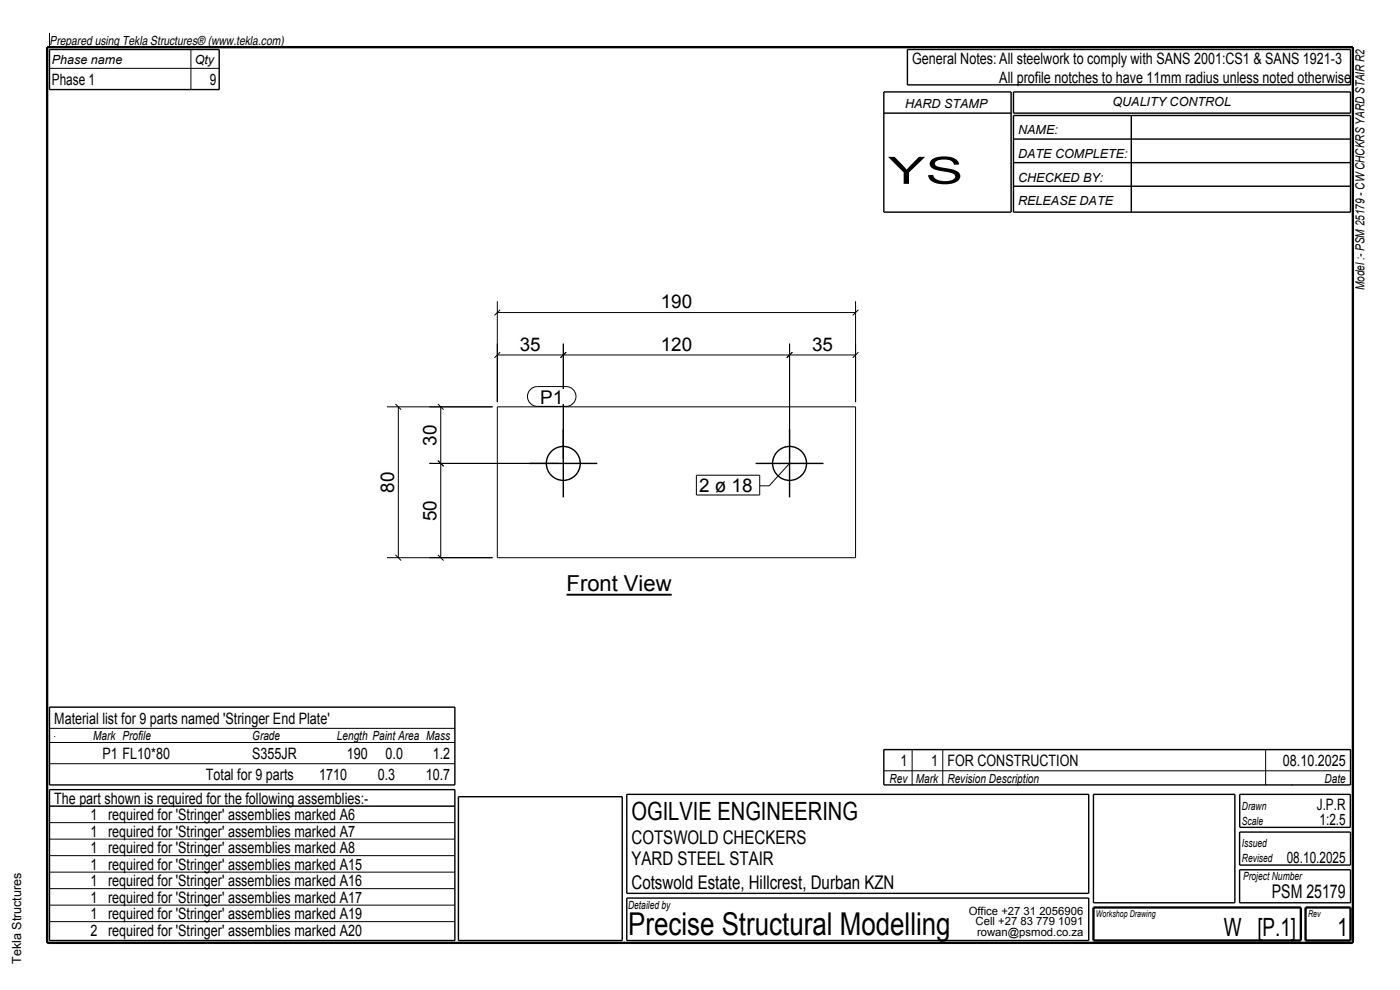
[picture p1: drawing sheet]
<svg xmlns="http://www.w3.org/2000/svg" width="297mm" height="210mm" viewBox="0 0 297 210" stroke-linecap="round" stroke-linejoin="round" font-family="sans-serif">
<defs><g id="words">
<text font-size="8" x="188.4" y="39">YS</text>
<text font-size="6.7" x="133.3" y="198.3">Precise Structural Modelling</text>
<g font-size="5.3">
<text x="134" y="174">OGILVIE ENGINEERING</text>
<text x="259.6" y="198.5">W [P.1]</text>
<text x="283.8" y="198.5">1</text>
</g>
<text font-size="4.7" x="120.2" y="125.4">Front View</text>
<g font-size="4">
<text x="140.2" y="65.4">190</text>
<text x="110.3" y="74.4">35</text>
<text x="140.2" y="74.4">120</text>
<text x="172.3" y="74.4">35</text>
<text x="114.6" y="85.6">P1</text>
<text x="92.6" y="94.5" transform="rotate(-90 92.6 94.5)">30</text>
<text x="83.6" y="104.5" transform="rotate(-90 83.6 104.5)">80</text>
<text x="148.3" y="104.4">2 ø 18</text>
<text x="92.6" y="110.5" transform="rotate(-90 92.6 110.5)">50</text>
<text x="134" y="179">COTSWOLD CHECKERS</text>
<text x="134" y="183.5">YARD STEEL STAIR</text>
<text x="134" y="188.5">Cotswold Estate, Hillcrest, Durban KZN</text>
<text x="269.8" y="190.5">PSM 25179</text>
</g>
<g font-size="3.3">
<text x="193.5" y="13.5">General Notes: All steelwork to comply with SANS 2001:CS1 &amp; SANS 1921-3</text>
<text x="212" y="17.5">All profile notches to have 11mm radius unless noted otherwise</text>
<text x="11" y="18">Phase 1</text>
<text x="44.5" y="18">9</text>
<text x="11.5" y="153.5">Material list for 9 parts named 'Stringer End Plate'</text>
<text x="21.7" y="161">P1 FL10*80</text>
<text x="53.5" y="161">S355JR</text>
<text x="73.6" y="161">190</text>
<text x="81.8" y="161">0.0</text>
<text x="91.8" y="161">1.2</text>
<text x="43.7" y="165.5">Total for 9 parts</text>
<text x="67.7" y="165.5">1710</text>
<text x="80.1" y="165.5">0.3</text>
<text x="90.3" y="165.5">10.7</text>
<text x="191" y="162.5">1</text>
<text x="197.5" y="162.5">1 FOR CONSTRUCTION</text>
<text x="272.2" y="162.5">08.10.2025</text>
<text x="11.5" y="170.5">The part shown is required for the following assemblies:-</text>
<text x="279.4" y="171.8">J.P.R</text>
<text x="19.2" y="174">1 required for 'Stringer' assemblies marked A6</text>
<text x="19.2" y="177.5">1 required for 'Stringer' assemblies marked A7</text>
<text x="279.9" y="175">1:2.5</text>
<text x="19.2" y="181">1 required for 'Stringer' assemblies marked A8</text>
<text x="19.2" y="184.5">1 required for 'Stringer' assemblies marked A15</text>
<text x="273" y="183">08.10.2025</text>
<text x="19.2" y="188">1 required for 'Stringer' assemblies marked A16</text>
<text x="19.2" y="191.5">1 required for 'Stringer' assemblies marked A17</text>
<text x="19.2" y="195">1 required for 'Stringer' assemblies marked A19</text>
<text x="19.2" y="198.5">2 required for 'Stringer' assemblies marked A20</text>
</g>
<g font-size="2.7">
<text x="10.5" y="9.5">Prepared using Tekla Structures® (www.tekla.com)</text>
<text x="11" y="13.5">Phase name</text>
<text x="41.3" y="13.5">Qty</text>
<text x="192" y="23">HARD STAMP</text>
<text x="236" y="22.5">QUALITY CONTROL</text>
<text x="216" y="28.5">NAME:</text>
<text x="216" y="33.5">DATE COMPLETE:</text>
<text x="216" y="38.5">CHECKED BY:</text>
<text x="216" y="43.5">RELEASE DATE</text>
<text x="289.5" y="61.5" transform="rotate(-90 289.5 61.5)">Model :- PSM 25179 - CW CHCKRS YARD STAIR R2</text>
<text x="19.8" y="157">Mark Profile</text>
<text x="53.5" y="157">Grade</text>
<text x="71.5" y="157">Length Paint Area Mass</text>
<text x="188.7" y="166">Rev</text>
<text x="194.3" y="166">Mark</text>
<text x="201" y="166">Revision Description</text>
<text x="281" y="166">Date</text>
<text x="4.5" y="204.5" transform="rotate(-90 4.5 204.5)">Tekla Structures</text>
</g>
<g font-size="2.4">
<text x="263.5" y="171.8">Drawn</text>
<text x="263.5" y="179.8">Issued</text>
<text x="263.5" y="175">Scale</text>
<text x="263.5" y="182.8">Revised</text>
<text x="263.7" y="186.8">Project Number</text>
<text x="133.3" y="192.8">Detailed by</text>
<text x="205.5" y="194">Office +27 31 2056906</text>
<text x="207" y="196.3">Cell +27 83 779 1091</text>
<text x="207.3" y="198.5">rowan@psmod.co.za</text>
</g>
<g font-size="2">
<text x="232.5" y="194.5">Workshop Drawing</text>
<text x="277.5" y="194.5">Rev</text>
</g>
</g></defs>
<path d="M10 10h277v190h-277z" fill="none" stroke="#000" stroke-width=".5"/>
<path d="M120.2 126.2h22.3" fill="none" stroke="#000" stroke-width=".4"/>
<path d="M120.2 121.9h22.3v3.5h-22.3z" fill-rule="evenodd" fill="#fefefb"/>
<g fill="none" stroke="#000" stroke-width=".21">
<path d="M10.5 7v3M10.5 14.5h36M40.5 10.5v8.5M105.5 63.9v21.4M105.5 75.3h76M105.5 66.3h76M106.1 74.7l-1.2 1.2M106.1 65.7l-1.2 1.2M119.5 72.9v24.4M120.1 74.7l-1.2 1.2M167.5 72.9v24.4M168.1 74.7l-1.2 1.2"/>
<path d="M181.5 63.9v21.4M182.1 74.7l-1.2 1.2M182.1 65.7l-1.2 1.2M82.1 86.3h22.4M83.9 85.7l1.2 1.2M84.5 86.3v32M91.1 98.3h27.4M92.9 97.7l1.2 1.2M92.9 85.7l1.2 1.2M93.5 86.3v32M105.5 86.3h76v32h-76zM167.5 98.3l-4.3 4.8h-2"/>
<path d="M82.1 118.3h22.4M83.9 117.7l1.2 1.2M92.9 117.7l1.2 1.2M10.5 154.5h86M10.5 157.5h86M11.5 156.3h.1M187.5 159h99M193.5 159v7.5M200 159v7.5M268.5 159v7.5M10.5 171h86M10.5 174.5h86"/>
<path d="M10.5 178h86M10.5 162h86M187.5 163.5h99M274 166.5h.1M10.5 181.5h86M10.5 185h86M10.5 188.5h86M10.5 192h86M10.5 195.5h86"/>
</g>
<g fill="none" stroke="#000" stroke-width=".3">
<path d="M10.5 10.5h36v8.5h-36zM187.5 19.5h27v25.5h-27zM192.5 10.5h94v7.5h-94zM215 19.5h71.5v4.5h-71.5zM187.5 24h27M215 24.5h71.5v20.5h-71.5zM215 29.5h71.5M215 34.5h71.5M215 39.5h71.5M240 24.5v20.5M112.3 98.3h14.4M119.5 91.1v14.4"/>
<path d="M160.3 98.3h14.4M167.5 91.1v14.4M10.5 150h86v16.5h-86zM187.5 159h99v7.5h-99zM10.5 167.5h86v32h-86zM97.3 169h34.7v30.5h-34.7zM133 168.5h98v21h-98zM232 168.5h30v23h-30zM263 176.5h23.5v7h-23.5zM263 168.5h23.5v7h-23.5zM133 190.5h98v9h-98zM263 184.5h23.5v7h-23.5z"/>
<circle cx="119.5" cy="98.3" r="3.6"/>
<circle cx="167.5" cy="98.3" r="3.6"/>
</g>
<path d="M232 192.5h44v7h-44zM277 192.5h9.5v7h-9.5z" fill="none" stroke="#000" stroke-width=".5"/>
<g fill="#fefefb">
<path d="M148.3 101.4h11.4v3h-11.4z" fill-rule="evenodd"/>
<path d="M148.3 101.4h11.4v3h-11.4z" fill-rule="evenodd"/>
</g>
<path d="M160.6 101.4v3" fill="none" stroke="#fefefb" stroke-width=".21"/>
<path d="M147.7 100.8h13.5v4.2h-13.5z" fill="none" stroke="#000" stroke-width=".21"/>
<g fill="#fefefb">
<path d="M80 99.5h4.2v5.6h-4.2z" fill-rule="evenodd"/>
<path d="M89 105.5h4.2v5.6h-4.2z" fill-rule="evenodd"/>
<path d="M109.7 70.8h5.6v4.2h-5.6z" fill-rule="evenodd"/>
<path d="M114.6 82.6h4.9v3h-4.9z" fill-rule="evenodd"/>
<path d="M114.6 82.6h4.9v3h-4.9z" fill-rule="evenodd"/>
</g>
<path d="M112.5 82.6l.9-.5 .6-.1h6.1a2.1 2.1 0 0 1 2.1 2.1 2.1 2.1 0 0 1-2.1 2.1h-6.1a2.1 2.1 0 0 1-1.9-1.3 2.1 2.1 0 0 1 .4-2.3z" fill="none" stroke="#000" stroke-width=".21"/>
<g fill="#fefefb">
<path d="M89 89.5h4.2v5.6h-4.2z" fill-rule="evenodd"/>
<path d="M171.7 70.8h5.6v4.2h-5.6z" fill-rule="evenodd"/>
<path d="M139.6 70.8h7.8v4.2h-7.8z" fill-rule="evenodd"/>
<path d="M139.6 61.8h7.8v4.2h-7.8z" fill-rule="evenodd"/>
</g>
<use href="#words"/>
</svg>
